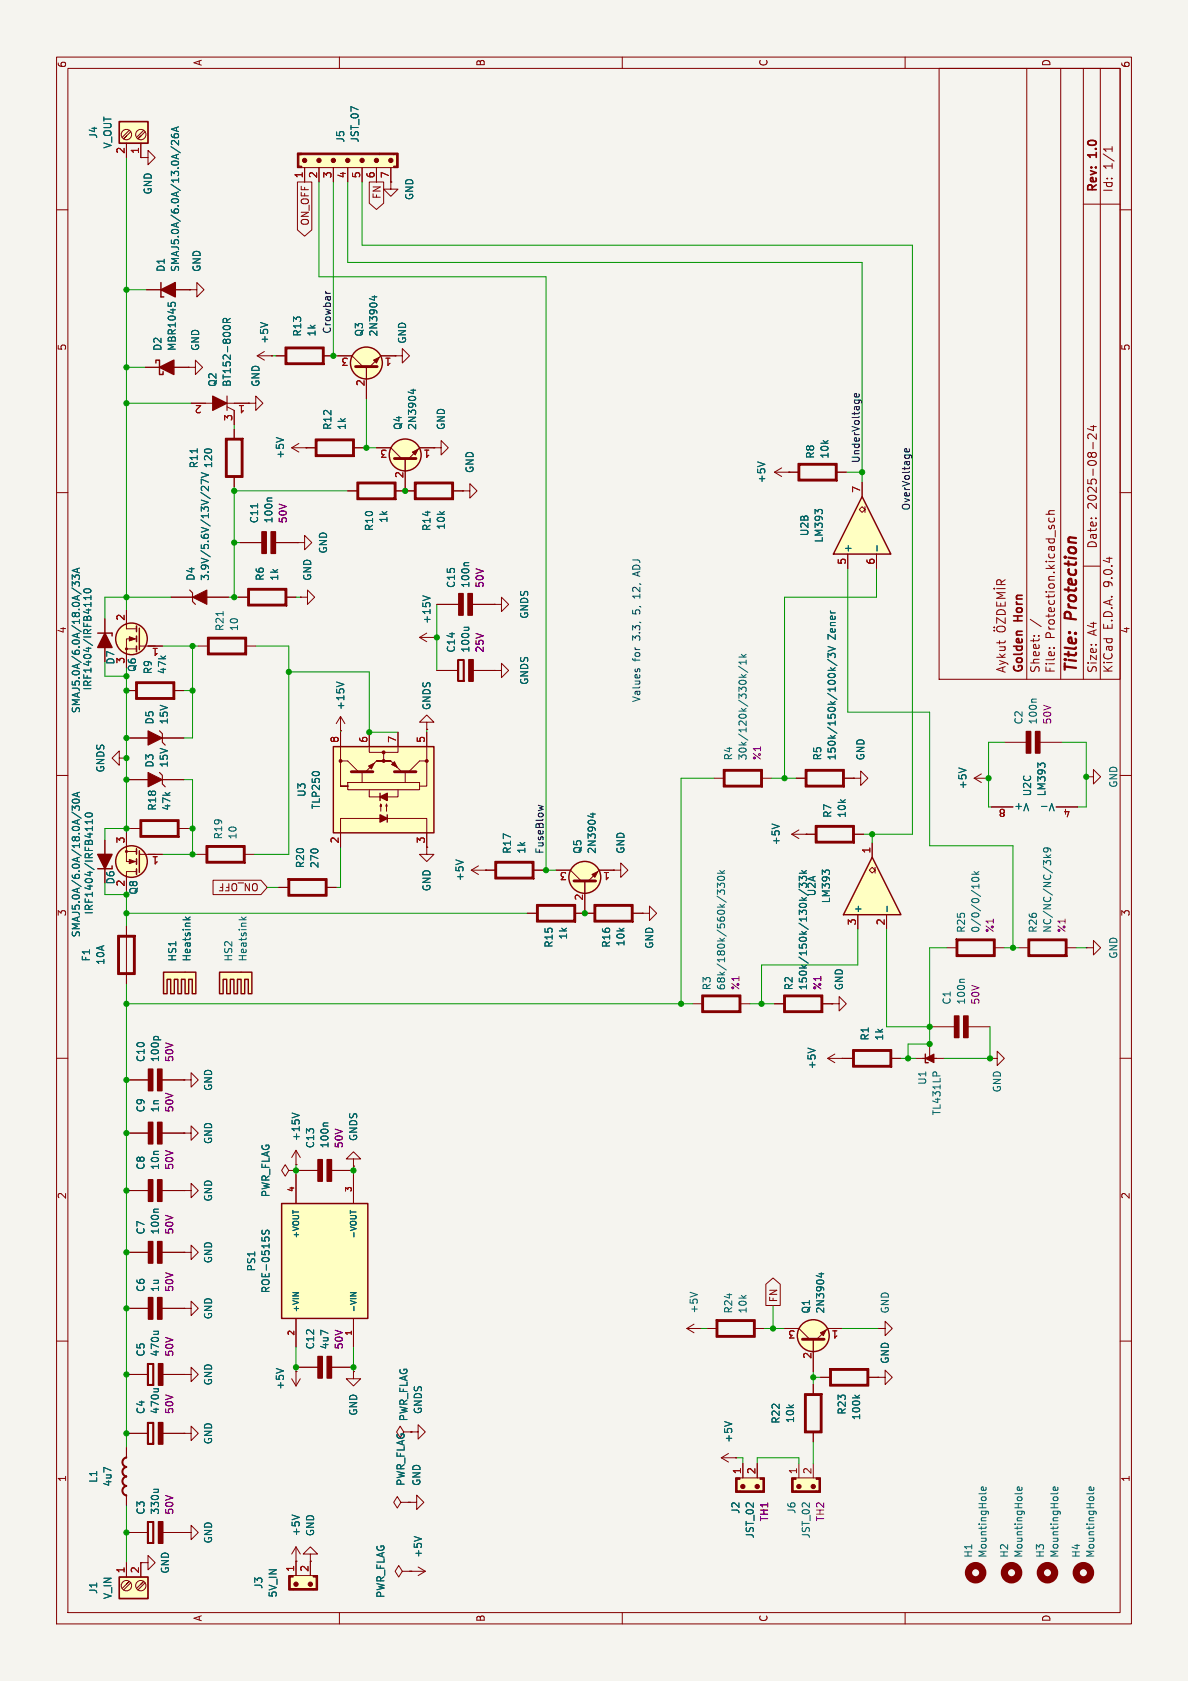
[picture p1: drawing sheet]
<svg xmlns="http://www.w3.org/2000/svg" width="210mm" height="297mm" viewBox="0 0 210 297" stroke-linecap="round" stroke-linejoin="round" font-family="sans-serif">
<defs><g id="words">
<g font-size="2.8" fill="#830000">
<text x="190.8" y="109.4" transform="rotate(-90 190.8 109.4)">Protection</text>
<text x="190.8" y="119" transform="rotate(-90 190.8 119)">Title:</text>
</g>
<g font-size="2.1" fill="#830000">
<text x="194.2" y="27.7" transform="rotate(-90 194.2 27.7)">1.0</text>
<text x="196.8" y="30" transform="rotate(-90 196.8 30)">1/1</text>
<text x="194.2" y="34.1" transform="rotate(-90 194.2 34.1)">Rev:</text>
<text x="196.8" y="34.1" transform="rotate(-90 196.8 34.1)">Id:</text>
<text x="194" y="90" transform="rotate(-90 194 90)">2025-08-24</text>
<text x="194" y="97" transform="rotate(-90 194 97)">Date:</text>
<text x="196.8" y="103.7" transform="rotate(-90 196.8 103.7)">9.0.4</text>
<text x="181.1" y="109.7" transform="rotate(-90 181.1 109.7)">Horn</text>
<text x="186.6" y="113" transform="rotate(-90 186.6 113)">Protection.kicad_sch</text>
<text x="194" y="112.4" transform="rotate(-90 194 112.4)">A4</text>
<text x="196.8" y="111.3" transform="rotate(-90 196.8 111.3)">E.D.A.</text>
<text x="177.9" y="119" transform="rotate(-90 177.9 119)">Aykut</text>
<text x="181.1" y="119" transform="rotate(-90 181.1 119)">Golden</text>
<text x="183.9" y="119" transform="rotate(-90 183.9 119)">Sheet:</text>
<text x="186.6" y="119" transform="rotate(-90 186.6 119)">File:</text>
<text x="194" y="119" transform="rotate(-90 194 119)">Size:</text>
<text x="196.8" y="119" transform="rotate(-90 196.8 119)">KiCad</text>
</g>
<g font-size="1.8" fill="#830000">
<text x="35.9" y="11.7" transform="rotate(-90 35.9 11.7)">A</text>
<text x="85.8" y="11.8" transform="rotate(-90 85.8 11.8)">B</text>
<text x="135.8" y="11.8" transform="rotate(-90 135.8 11.8)">C</text>
<text x="185.8" y="11.8" transform="rotate(-90 185.8 11.8)">D</text>
<text x="11.9" y="12.1" transform="rotate(-90 11.9 12.1)">6</text>
<text x="199.8" y="12.1" transform="rotate(-90 199.8 12.1)">6</text>
<text x="67.5" y="35.3" transform="rotate(-90 67.5 35.3)">FN</text>
<text x="54.8" y="40" transform="rotate(-90 54.8 40)">ON_OFF</text>
<text x="11.9" y="62.1" transform="rotate(-90 11.9 62.1)">5</text>
<text x="199.8" y="62.1" transform="rotate(-90 199.8 62.1)">5</text>
<text x="11.9" y="112" transform="rotate(-90 11.9 112)">4</text>
<text x="199.8" y="112" transform="rotate(-90 199.8 112)">4</text>
<text x="45.8" y="155.9" transform="rotate(-180 45.8 155.9)">ON_OFF</text>
<text x="11.9" y="162" transform="rotate(-90 11.9 162)">3</text>
<text x="199.8" y="162" transform="rotate(-90 199.8 162)">3</text>
<text x="11.9" y="212" transform="rotate(-90 11.9 212)">2</text>
<text x="199.8" y="212" transform="rotate(-90 199.8 212)">2</text>
<text x="137.5" y="230.2" transform="rotate(-90 137.5 230.2)">FN</text>
<text x="11.9" y="262" transform="rotate(-90 11.9 262)">1</text>
<text x="71.7" y="262.7" transform="rotate(-90 71.7 262.7)">PWR_FLAG</text>
<text x="199.8" y="262" transform="rotate(-90 199.8 262)">1</text>
<text x="35.9" y="286.6" transform="rotate(-90 35.9 286.6)">A</text>
<text x="85.8" y="286.7" transform="rotate(-90 85.8 286.7)">B</text>
<text x="135.8" y="286.7" transform="rotate(-90 135.8 286.7)">C</text>
<text x="185.8" y="286.7" transform="rotate(-90 185.8 286.7)">D</text>
</g>
<g font-size="1.8" fill="#006363">
<text x="17.4" y="24.6" transform="rotate(-90 17.4 24.6)">J4</text>
<text x="19.9" y="26.3" transform="rotate(-90 19.9 26.3)">V_OUT</text>
<text x="61" y="25.3" transform="rotate(-90 61 25.3)">J5</text>
<text x="63.6" y="25.3" transform="rotate(-90 63.6 25.3)">JST_07</text>
<text x="27" y="34.5" transform="rotate(-90 27 34.5)">GND</text>
<text x="73.2" y="35.5" transform="rotate(-90 73.2 35.5)">GND</text>
<text x="29.3" y="48.1" transform="rotate(-90 29.3 48.1)">D1</text>
<text x="31.8" y="48.1" transform="rotate(-90 31.8 48.1)">SMAJ5.0A/6.0A/13.0A/26A</text>
<text x="35.6" y="48.1" transform="rotate(-90 35.6 48.1)">GND</text>
<text x="53.4" y="59.6" transform="rotate(-90 53.4 59.6)">R13</text>
<text x="56" y="59.6" transform="rotate(-90 56 59.6)">1k</text>
<text x="64.3" y="59.6" transform="rotate(-90 64.3 59.6)">Q3</text>
<text x="66.9" y="59.6" transform="rotate(-90 66.9 59.6)">2N3904</text>
<text x="28.7" y="62.1" transform="rotate(-90 28.7 62.1)">D2</text>
<text x="31.3" y="62.1" transform="rotate(-90 31.3 62.1)">MBR1045</text>
<text x="35.4" y="62.1" transform="rotate(-90 35.4 62.1)">GND</text>
<text x="47.6" y="60.8" transform="rotate(-90 47.6 60.8)">+5V</text>
<text x="71.9" y="60.8" transform="rotate(-90 71.9 60.8)">GND</text>
<text x="38.4" y="68.5" transform="rotate(-90 38.4 68.5)">Q2</text>
<text x="41" y="68.5" transform="rotate(-90 41 68.5)">BT152-800R</text>
<text x="46.1" y="68.5" transform="rotate(-90 46.1 68.5)">GND</text>
<text x="58.7" y="76.1" transform="rotate(-90 58.7 76.1)">R12</text>
<text x="61.3" y="76.1" transform="rotate(-90 61.3 76.1)">1k</text>
<text x="71.2" y="76.1" transform="rotate(-90 71.2 76.1)">Q4</text>
<text x="73.7" y="76.1" transform="rotate(-90 73.7 76.1)">2N3904</text>
<text x="78.8" y="76.1" transform="rotate(-90 78.8 76.1)">GND</text>
<text x="35.1" y="82.8" transform="rotate(-90 35.1 82.8)">R11</text>
<text x="37.7" y="82.8" transform="rotate(-90 37.7 82.8)">120</text>
<text x="50.4" y="81.2" transform="rotate(-90 50.4 81.2)">+5V</text>
<text x="83.9" y="83.7" transform="rotate(-90 83.9 83.7)">GND</text>
<text x="144" y="81.1" transform="rotate(-90 144 81.1)">R8</text>
<text x="146.6" y="81.1" transform="rotate(-90 146.6 81.1)">10k</text>
<text x="135.4" y="85.5" transform="rotate(-90 135.4 85.5)">+5V</text>
<text x="45.8" y="92.6" transform="rotate(-90 45.8 92.6)">C11</text>
<text x="48.3" y="92.6" transform="rotate(-90 48.3 92.6)">100n</text>
<text x="66.1" y="93.9" transform="rotate(-90 66.1 93.9)">R10</text>
<text x="68.6" y="92.5" transform="rotate(-90 68.6 92.5)">1k</text>
<text x="76.3" y="93.9" transform="rotate(-90 76.3 93.9)">R14</text>
<text x="78.8" y="93.7" transform="rotate(-90 78.8 93.7)">10k</text>
<text x="143" y="94.8" transform="rotate(-90 143 94.8)">U2B</text>
<text x="145.6" y="96" transform="rotate(-90 145.6 96)">LM393</text>
<text x="58" y="97.9" transform="rotate(-90 58 97.9)">GND</text>
<text x="150.6" y="97.8" transform="rotate(-90 150.6 97.8)">+</text>
<text x="34.6" y="102.7" transform="rotate(-90 34.6 102.7)">D4</text>
<text x="37.1" y="102.7" transform="rotate(-90 37.1 102.7)">3.9V/5.6V/13V/27V</text>
<text x="46.8" y="102.7" transform="rotate(-90 46.8 102.7)">R6</text>
<text x="49.4" y="102.7" transform="rotate(-90 49.4 102.7)">1k</text>
<text x="55.2" y="102.7" transform="rotate(-90 55.2 102.7)">GND</text>
<text x="80.6" y="104" transform="rotate(-90 80.6 104)">C15</text>
<text x="83.1" y="104" transform="rotate(-90 83.1 104)">100n</text>
<text x="39.7" y="111.6" transform="rotate(-90 39.7 111.6)">R21</text>
<text x="42.2" y="111.6" transform="rotate(-90 42.2 111.6)">10</text>
<text x="76.3" y="110.3" transform="rotate(-90 76.3 110.3)">+15V</text>
<text x="93.5" y="109.4" transform="rotate(-90 93.5 109.4)">GNDS</text>
<text x="147.9" y="113" transform="rotate(-90 147.9 113)">Zener</text>
<text x="20.4" y="117.5" transform="rotate(-90 20.4 117.5)">D7</text>
<text x="24.2" y="118.8" transform="rotate(-90 24.2 118.8)">Q6</text>
<text x="27" y="119.2" transform="rotate(-90 27 119.2)">R9</text>
<text x="29.6" y="119.2" transform="rotate(-90 29.6 119.2)">47k</text>
<text x="80.6" y="115.4" transform="rotate(-90 80.6 115.4)">C14</text>
<text x="83.1" y="115.4" transform="rotate(-90 83.1 115.4)">100u</text>
<text x="16.3" y="122.1" transform="rotate(-90 16.3 122.1)">IRF1404/IRFB4110</text>
<text x="61" y="125.6" transform="rotate(-90 61 125.6)">+15V</text>
<text x="76.3" y="125.6" transform="rotate(-90 76.3 125.6)">GNDS</text>
<text x="93.5" y="121.1" transform="rotate(-90 93.5 121.1)">GNDS</text>
<text x="14.3" y="126.1" transform="rotate(-90 14.3 126.1)">SMAJ5.0A/6.0A/18.0A/33A</text>
<text x="27.3" y="128.1" transform="rotate(-90 27.3 128.1)">D5</text>
<text x="29.9" y="128.1" transform="rotate(-90 29.9 128.1)">15V</text>
<text x="180.9" y="128.1" transform="rotate(-90 180.9 128.1)">C2</text>
<text x="183.4" y="128.1" transform="rotate(-90 183.4 128.1)">100n</text>
<text x="18.6" y="136.6" transform="rotate(-90 18.6 136.6)">GNDS</text>
<text x="27.3" y="135.7" transform="rotate(-90 27.3 135.7)">D3</text>
<text x="29.9" y="135.7" transform="rotate(-90 29.9 135.7)">15V</text>
<text x="129.6" y="134.5" transform="rotate(-90 129.6 134.5)">R4</text>
<text x="132.1" y="134.5" transform="rotate(-90 132.1 134.5)">30k/120k/330k/1k</text>
<text x="145.3" y="134.5" transform="rotate(-90 145.3 134.5)">R5</text>
<text x="147.9" y="134.5" transform="rotate(-90 147.9 134.5)">150k/150k/100k/3V</text>
<text x="152.9" y="134.5" transform="rotate(-90 152.9 134.5)">GND</text>
<text x="27.8" y="143.3" transform="rotate(-90 27.8 143.3)">R18</text>
<text x="30.3" y="143.3" transform="rotate(-90 30.3 143.3)">47k</text>
<text x="54.2" y="140.9" transform="rotate(-90 54.2 140.9)">U3</text>
<text x="56.7" y="143.1" transform="rotate(-90 56.7 143.1)">TLP250</text>
<text x="171" y="139.6" transform="rotate(-90 171 139.6)">+5V</text>
<text x="182" y="141.7" transform="rotate(-180 182 141.7)">V+</text>
<text x="182.4" y="140.8" transform="rotate(-90 182.4 140.8)">U2C</text>
<text x="184.9" y="140.8" transform="rotate(-90 184.9 140.8)">LM393</text>
<text x="186.5" y="141.7" transform="rotate(-180 186.5 141.7)">V-</text>
<text x="197.6" y="139.3" transform="rotate(-90 197.6 139.3)">GND</text>
<text x="39.5" y="148.4" transform="rotate(-90 39.5 148.4)">R19</text>
<text x="42" y="148.4" transform="rotate(-90 42 148.4)">10</text>
<text x="138" y="149.5" transform="rotate(-90 138 149.5)">+5V</text>
<text x="147.1" y="144.6" transform="rotate(-90 147.1 144.6)">R7</text>
<text x="149.6" y="144.6" transform="rotate(-90 149.6 144.6)">10k</text>
<text x="53.9" y="153.5" transform="rotate(-90 53.9 153.5)">R20</text>
<text x="56.5" y="153.5" transform="rotate(-90 56.5 153.5)">270</text>
<text x="82.1" y="155.8" transform="rotate(-90 82.1 155.8)">+5V</text>
<text x="90.5" y="151" transform="rotate(-90 90.5 151)">R17</text>
<text x="93" y="151" transform="rotate(-90 93 151)">1k</text>
<text x="102.9" y="151" transform="rotate(-90 102.9 151)">Q5</text>
<text x="105.5" y="151" transform="rotate(-90 105.5 151)">2N3904</text>
<text x="110.5" y="151" transform="rotate(-90 110.5 151)">GND</text>
<text x="16.6" y="161.7" transform="rotate(-90 16.6 161.7)">IRF1404/IRFB4110</text>
<text x="20.4" y="156.4" transform="rotate(-90 20.4 156.4)">D6</text>
<text x="24.5" y="158.2" transform="rotate(-90 24.5 158.2)">Q8</text>
<text x="76.3" y="157.6" transform="rotate(-90 76.3 157.6)">GND</text>
<text x="144.3" y="158.5" transform="rotate(-90 144.3 158.5)">U2A</text>
<text x="146.8" y="159.7" transform="rotate(-90 146.8 159.7)">LM393</text>
<text x="152.4" y="161.5" transform="rotate(-90 152.4 161.5)">+</text>
<text x="14.3" y="165.7" transform="rotate(-90 14.3 165.7)">SMAJ5.0A/6.0A/18.0A/30A</text>
<text x="97.8" y="167.6" transform="rotate(-90 97.8 167.6)">R15</text>
<text x="100.4" y="166.1" transform="rotate(-90 100.4 166.1)">1k</text>
<text x="108" y="167.6" transform="rotate(-90 108 167.6)">R16</text>
<text x="110.5" y="167.3" transform="rotate(-90 110.5 167.3)">10k</text>
<text x="115.6" y="167.7" transform="rotate(-90 115.6 167.7)">GND</text>
<text x="170.7" y="164.9" transform="rotate(-90 170.7 164.9)">R25</text>
<text x="173.2" y="164.9" transform="rotate(-90 173.2 164.9)">0/0/0/10k</text>
<text x="183.4" y="164.9" transform="rotate(-90 183.4 164.9)">R26</text>
<text x="185.9" y="164.9" transform="rotate(-90 185.9 164.9)">NC/NC/NC/3k9</text>
<text x="16.1" y="170" transform="rotate(-90 16.1 170)">F1</text>
<text x="18.6" y="170.6" transform="rotate(-90 18.6 170.6)">10A</text>
<text x="31.3" y="170" transform="rotate(-90 31.3 170)">HS1</text>
<text x="33.9" y="170" transform="rotate(-90 33.9 170)">Heatsink</text>
<text x="41.2" y="170" transform="rotate(-90 41.2 170)">HS2</text>
<text x="43.8" y="170" transform="rotate(-90 43.8 170)">Heatsink</text>
<text x="197.6" y="169.5" transform="rotate(-90 197.6 169.5)">GND</text>
<text x="125.8" y="175.1" transform="rotate(-90 125.8 175.1)">R3</text>
<text x="128.3" y="175.1" transform="rotate(-90 128.3 175.1)">68k/180k/560k/330k</text>
<text x="140.2" y="175.1" transform="rotate(-90 140.2 175.1)">R2</text>
<text x="142.8" y="175.1" transform="rotate(-90 142.8 175.1)">150k/150k/130k/33k</text>
<text x="149.1" y="175.1" transform="rotate(-90 149.1 175.1)">GND</text>
<text x="168.2" y="177.6" transform="rotate(-90 168.2 177.6)">C1</text>
<text x="170.7" y="177.6" transform="rotate(-90 170.7 177.6)">100n</text>
<text x="153.7" y="184" transform="rotate(-90 153.7 184)">R1</text>
<text x="156.2" y="184" transform="rotate(-90 156.2 184)">1k</text>
<text x="25.7" y="187.8" transform="rotate(-90 25.7 187.8)">C10</text>
<text x="28.3" y="187.8" transform="rotate(-90 28.3 187.8)">100p</text>
<text x="144.3" y="189.1" transform="rotate(-90 144.3 189.1)">+5V</text>
<text x="163.8" y="191.8" transform="rotate(-90 163.8 191.8)">U1</text>
<text x="25.7" y="196.7" transform="rotate(-90 25.7 196.7)">C9</text>
<text x="28.3" y="196.7" transform="rotate(-90 28.3 196.7)">1n</text>
<text x="37.7" y="192.9" transform="rotate(-90 37.7 192.9)">GND</text>
<text x="166.4" y="197.2" transform="rotate(-90 166.4 197.2)">TL431LP</text>
<text x="177.1" y="193.1" transform="rotate(-90 177.1 193.1)">GND</text>
<text x="37.7" y="202.3" transform="rotate(-90 37.7 202.3)">GND</text>
<text x="53.2" y="201.7" transform="rotate(-90 53.2 201.7)">+15V</text>
<text x="55.7" y="203" transform="rotate(-90 55.7 203)">C13</text>
<text x="58.2" y="203" transform="rotate(-90 58.2 203)">100n</text>
<text x="63.3" y="201.7" transform="rotate(-90 63.3 201.7)">GNDS</text>
<text x="25.7" y="206.8" transform="rotate(-90 25.7 206.8)">C8</text>
<text x="28.3" y="206.8" transform="rotate(-90 28.3 206.8)">10n</text>
<text x="37.7" y="212.4" transform="rotate(-90 37.7 212.4)">GND</text>
<text x="47.8" y="211.6" transform="rotate(-90 47.8 211.6)">PWR_FLAG</text>
<text x="25.7" y="218.2" transform="rotate(-90 25.7 218.2)">C7</text>
<text x="28.3" y="218.2" transform="rotate(-90 28.3 218.2)">100n</text>
<text x="37.7" y="223.3" transform="rotate(-90 37.7 223.3)">GND</text>
<text x="45.3" y="224.8" transform="rotate(-90 45.3 224.8)">PS1</text>
<text x="25.7" y="228.4" transform="rotate(-90 25.7 228.4)">C6</text>
<text x="28.3" y="228.4" transform="rotate(-90 28.3 228.4)">1u</text>
<text x="37.7" y="233.2" transform="rotate(-90 37.7 233.2)">GND</text>
<text x="47.8" y="228.6" transform="rotate(-90 47.8 228.6)">ROE-0515S</text>
<text x="123.5" y="232.2" transform="rotate(-90 123.5 232.2)">+5V</text>
<text x="129.6" y="232.2" transform="rotate(-90 129.6 232.2)">R24</text>
<text x="132.1" y="232.2" transform="rotate(-90 132.1 232.2)">10k</text>
<text x="143.3" y="232.2" transform="rotate(-90 143.3 232.2)">Q1</text>
<text x="145.8" y="232.2" transform="rotate(-90 145.8 232.2)">2N3904</text>
<text x="157.2" y="232.2" transform="rotate(-90 157.2 232.2)">GND</text>
<text x="25.7" y="239.8" transform="rotate(-90 25.7 239.8)">C5</text>
<text x="28.3" y="239.8" transform="rotate(-90 28.3 239.8)">470u</text>
<text x="55.7" y="238.5" transform="rotate(-90 55.7 238.5)">C12</text>
<text x="58.2" y="238.5" transform="rotate(-90 58.2 238.5)">4u7</text>
<text x="37.7" y="244.9" transform="rotate(-90 37.7 244.9)">GND</text>
<text x="50.4" y="245.7" transform="rotate(-90 50.4 245.7)">+5V</text>
<text x="157.2" y="241.1" transform="rotate(-90 157.2 241.1)">GND</text>
<text x="25.7" y="250" transform="rotate(-90 25.7 250)">C4</text>
<text x="28.3" y="250" transform="rotate(-90 28.3 250)">470u</text>
<text x="63.3" y="250.3" transform="rotate(-90 63.3 250.3)">GND</text>
<text x="72.2" y="251.2" transform="rotate(-90 72.2 251.2)">PWR_FLAG</text>
<text x="74.7" y="250" transform="rotate(-90 74.7 250)">GNDS</text>
<text x="138" y="251.7" transform="rotate(-90 138 251.7)">R22</text>
<text x="140.5" y="251.6" transform="rotate(-90 140.5 251.6)">10k</text>
<text x="149.6" y="250.1" transform="rotate(-90 149.6 250.1)">R23</text>
<text x="152.2" y="251" transform="rotate(-90 152.2 251)">100k</text>
<text x="37.7" y="255.3" transform="rotate(-90 37.7 255.3)">GND</text>
<text x="129.6" y="255" transform="rotate(-90 129.6 255)">+5V</text>
<text x="17.4" y="262.1" transform="rotate(-90 17.4 262.1)">L1</text>
<text x="19.9" y="262.8" transform="rotate(-90 19.9 262.8)">4u7</text>
<text x="74.5" y="262.7" transform="rotate(-90 74.5 262.7)">GND</text>
<text x="25.7" y="267.7" transform="rotate(-90 25.7 267.7)">C3</text>
<text x="28.3" y="267.7" transform="rotate(-90 28.3 267.7)">330u</text>
<text x="130.8" y="267.6" transform="rotate(-90 130.8 267.6)">J2</text>
<text x="140.7" y="267.6" transform="rotate(-90 140.7 267.6)">J6</text>
<text x="37.7" y="272.8" transform="rotate(-90 37.7 272.8)">GND</text>
<text x="53.2" y="271.5" transform="rotate(-90 53.2 271.5)">+5V</text>
<text x="55.7" y="271.5" transform="rotate(-90 55.7 271.5)">GND</text>
<text x="74.7" y="275.4" transform="rotate(-90 74.7 275.4)">+5V</text>
<text x="133.4" y="272" transform="rotate(-90 133.4 272)">JST_02</text>
<text x="143.3" y="272" transform="rotate(-90 143.3 272)">JST_02</text>
<text x="172" y="275.4" transform="rotate(-90 172 275.4)">H1</text>
<text x="174.5" y="275.4" transform="rotate(-90 174.5 275.4)">MountingHole</text>
<text x="178.3" y="275.4" transform="rotate(-90 178.3 275.4)">H2</text>
<text x="180.9" y="275.4" transform="rotate(-90 180.9 275.4)">MountingHole</text>
<text x="184.7" y="275.4" transform="rotate(-90 184.7 275.4)">H3</text>
<text x="187.2" y="275.4" transform="rotate(-90 187.2 275.4)">MountingHole</text>
<text x="191" y="275.4" transform="rotate(-90 191 275.4)">H4</text>
<text x="193.6" y="275.4" transform="rotate(-90 193.6 275.4)">MountingHole</text>
<text x="17.4" y="281.8" transform="rotate(-90 17.4 281.8)">J1</text>
<text x="30.1" y="278.2" transform="rotate(-90 30.1 278.2)">GND</text>
<text x="46.6" y="280.9" transform="rotate(-90 46.6 280.9)">J3</text>
<text x="19.9" y="282.7" transform="rotate(-90 19.9 282.7)">V_IN</text>
<text x="49.1" y="282.4" transform="rotate(-90 49.1 282.4)">5V_IN</text>
<text x="68.1" y="282.5" transform="rotate(-90 68.1 282.5)">PWR_FLAG</text>
</g>
<g font-size="1.8" fill="#a80000">
<text x="22.1" y="27.3" transform="rotate(-90 22.1 27.3)">2</text>
<text x="24.6" y="27.3" transform="rotate(-90 24.6 27.3)">1</text>
<text x="53.6" y="31.6" transform="rotate(-90 53.6 31.6)">1</text>
<text x="56.1" y="31.6" transform="rotate(-90 56.1 31.6)">2</text>
<text x="58.6" y="31.6" transform="rotate(-90 58.6 31.6)">3</text>
<text x="61.2" y="31.6" transform="rotate(-90 61.2 31.6)">4</text>
<text x="63.7" y="31.6" transform="rotate(-90 63.7 31.6)">5</text>
<text x="66.3" y="31.6" transform="rotate(-90 66.3 31.6)">6</text>
<text x="68.8" y="31.6" transform="rotate(-90 68.8 31.6)">7</text>
<text x="61.6" y="63.1" transform="rotate(-180 61.6 63.1)">3</text>
<text x="69.3" y="63.1" transform="rotate(-180 69.3 63.1)">1</text>
<text x="35.7" y="71.5" transform="rotate(-180 35.7 71.5)">2</text>
<text x="43.4" y="71.5" transform="rotate(-180 43.4 71.5)">1</text>
<text x="64.5" y="68.3" transform="rotate(-90 64.5 68.3)">2</text>
<text x="41.1" y="74.5" transform="rotate(-90 41.1 74.5)">3</text>
<text x="68.5" y="79.4" transform="rotate(-180 68.5 79.4)">3</text>
<text x="76.1" y="79.4" transform="rotate(-180 76.1 79.4)">1</text>
<text x="71.3" y="84.6" transform="rotate(-90 71.3 84.6)">2</text>
<text x="152.1" y="87.2" transform="rotate(-90 152.1 87.2)">7</text>
<text x="149.5" y="99.9" transform="rotate(-90 149.5 99.9)">5</text>
<text x="154.6" y="99.9" transform="rotate(-90 154.6 99.9)">6</text>
<text x="22.1" y="109.8" transform="rotate(-90 22.1 109.8)">2</text>
<text x="22.1" y="117.4" transform="rotate(-90 22.1 117.4)">3</text>
<text x="28.1" y="114.4" transform="rotate(-180 28.1 114.4)">1</text>
<text x="59.9" y="131.4" transform="rotate(-90 59.9 131.4)">8</text>
<text x="65" y="131.4" transform="rotate(-90 65 131.4)">6</text>
<text x="70.1" y="131.4" transform="rotate(-90 70.1 131.4)">7</text>
<text x="75.1" y="131.4" transform="rotate(-90 75.1 131.4)">5</text>
<text x="177.8" y="142.8" transform="rotate(-180 177.8 142.8)">8</text>
<text x="189.2" y="142.8" transform="rotate(-180 189.2 142.8)">4</text>
<text x="22.1" y="149.1" transform="rotate(-90 22.1 149.1)">3</text>
<text x="59.9" y="149.1" transform="rotate(-90 59.9 149.1)">2</text>
<text x="75.1" y="149.1" transform="rotate(-90 75.1 149.1)">3</text>
<text x="28.1" y="151.2" transform="rotate(-180 28.1 151.2)">1</text>
<text x="100.2" y="154" transform="rotate(-180 100.2 154)">3</text>
<text x="107.8" y="154" transform="rotate(-180 107.8 154)">1</text>
<text x="153.8" y="150.9" transform="rotate(-90 153.8 150.9)">1</text>
<text x="22.1" y="156.8" transform="rotate(-90 22.1 156.8)">2</text>
<text x="103.1" y="159.2" transform="rotate(-90 103.1 159.2)">2</text>
<text x="151.3" y="163.6" transform="rotate(-90 151.3 163.6)">3</text>
<text x="156.4" y="163.6" transform="rotate(-90 156.4 163.6)">2</text>
<text x="140.6" y="235" transform="rotate(-180 140.6 235)">3</text>
<text x="148.2" y="235" transform="rotate(-180 148.2 235)">1</text>
<text x="143.4" y="240.2" transform="rotate(-90 143.4 240.2)">2</text>
<text x="131" y="260.6" transform="rotate(-90 131 260.6)">1</text>
<text x="133.5" y="260.6" transform="rotate(-90 133.5 260.6)">2</text>
<text x="140.9" y="260.6" transform="rotate(-90 140.9 260.6)">1</text>
<text x="143.4" y="260.6" transform="rotate(-90 143.4 260.6)">2</text>
<text x="22.1" y="278.1" transform="rotate(-90 22.1 278.1)">1</text>
<text x="24.6" y="278.1" transform="rotate(-90 24.6 278.1)">2</text>
<text x="52" y="277.9" transform="rotate(-90 52 277.9)">1</text>
<text x="54.6" y="277.9" transform="rotate(-90 54.6 277.9)">2</text>
</g>
<g font-size="1.8" fill="#0f0f0f">
<text x="58.5" y="59.1" transform="rotate(-90 58.5 59.1)">Crowbar</text>
<text x="152" y="81.9" transform="rotate(-90 152 81.9)">UnderVoltage</text>
<text x="160.9" y="90.3" transform="rotate(-90 160.9 90.3)">OverVoltage</text>
<text x="96.1" y="151" transform="rotate(-90 96.1 151)">FuseBlow</text>
</g>
<g font-size="1.8" fill="#830083">
<text x="50.9" y="92.6" transform="rotate(-90 50.9 92.6)">50V</text>
<text x="85.7" y="104" transform="rotate(-90 85.7 104)">50V</text>
<text x="85.7" y="115.4" transform="rotate(-90 85.7 115.4)">25V</text>
<text x="185.9" y="128.1" transform="rotate(-90 185.9 128.1)">50V</text>
<text x="134.7" y="134.5" transform="rotate(-90 134.7 134.5)">%1</text>
<text x="175.8" y="164.9" transform="rotate(-90 175.8 164.9)">%1</text>
<text x="188.5" y="164.9" transform="rotate(-90 188.5 164.9)">%1</text>
<text x="130.8" y="175.1" transform="rotate(-90 130.8 175.1)">%1</text>
<text x="145.3" y="175.1" transform="rotate(-90 145.3 175.1)">%1</text>
<text x="173.2" y="177.6" transform="rotate(-90 173.2 177.6)">50V</text>
<text x="30.8" y="187.8" transform="rotate(-90 30.8 187.8)">50V</text>
<text x="30.8" y="196.7" transform="rotate(-90 30.8 196.7)">50V</text>
<text x="60.8" y="203" transform="rotate(-90 60.8 203)">50V</text>
<text x="30.8" y="206.8" transform="rotate(-90 30.8 206.8)">50V</text>
<text x="30.8" y="218.2" transform="rotate(-90 30.8 218.2)">50V</text>
<text x="30.8" y="228.4" transform="rotate(-90 30.8 228.4)">50V</text>
<text x="30.8" y="239.8" transform="rotate(-90 30.8 239.8)">50V</text>
<text x="60.8" y="238.5" transform="rotate(-90 60.8 238.5)">50V</text>
<text x="30.8" y="250" transform="rotate(-90 30.8 250)">50V</text>
<text x="30.8" y="267.7" transform="rotate(-90 30.8 267.7)">50V</text>
<text x="135.9" y="268.9" transform="rotate(-90 135.9 268.9)">TH1</text>
<text x="145.8" y="268.9" transform="rotate(-90 145.8 268.9)">TH2</text>
</g>
<g font-size="1.8" fill="#0000c2">
<text x="113.3" y="101.1" transform="rotate(-90 113.3 101.1)">ADJ</text>
<text x="113.3" y="105.2" transform="rotate(-90 113.3 105.2)">12,</text>
<text x="113.3" y="113" transform="rotate(-90 113.3 113)">3.3,</text>
<text x="113.3" y="108.2" transform="rotate(-90 113.3 108.2)">5,</text>
<text x="113.3" y="116.9" transform="rotate(-90 113.3 116.9)">for</text>
<text x="113.3" y="124.2" transform="rotate(-90 113.3 124.2)">Values</text>
</g>
<g font-size="1.4" fill="#a80000">
<text x="52" y="210.7" transform="rotate(-90 52 210.7)">4</text>
<text x="62.2" y="210.7" transform="rotate(-90 62.2 210.7)">3</text>
<text x="52" y="236.1" transform="rotate(-90 52 236.1)">2</text>
<text x="62.2" y="236.1" transform="rotate(-90 62.2 236.1)">1</text>
</g>
<g font-size="1.4" fill="#006363">
<text x="53" y="219" transform="rotate(-90 53 219)">+VOUT</text>
<text x="63.2" y="219" transform="rotate(-90 63.2 219)">-VOUT</text>
<text x="53" y="232" transform="rotate(-90 53 232)">+VIN</text>
<text x="63.2" y="232" transform="rotate(-90 63.2 232)">-VIN</text>
</g>
</g></defs>
<path d="M0 .1h209.9v296.8h-209.9z" fill="#f5f4ef" stroke="#f5f4ef" stroke-width=".18"/>
<g fill="none" stroke="#830000" stroke-width=".18">
<path d="M10 10.1h189.9v276.9h-189.9zM12 12.1h185.9v272.9h-185.9zM60 10.1v2M109.9 10.1v2M159.9 10.1v2M165.9 12.1h32v107.9h-32zM181.4 12.1v107.9M187.4 12.1v107.9M191.4 12.1v107.9M194.4 12.1v107.9M10 37.1h2M191.4 36.1h6.5"/>
<path d="M196.5 25.9v.9M196.5 26.3h-1.5l.4 .5M197.9 37.1h2M192.7 75.4h1M193.1 78.2v1.1M193.2 75.2v.9l-1.1-.4M193.7 76.7v.9l-1.1-.9h-.3l-.1 .3 .1 .5M10 87.1h2M184.8 90.9h1.5M185.4 91.5l-.1 .4 .3 .3h.4l.2-.1v-.6M185.4 92.9l-.1 .3M185.8 93.2l.1-.3 .2-.1 .2 .2v.3"/>
<path d="M186.3 90.2l-.9 .1-.1 .4 .1 .2M197.9 87.1h2M175.6 111.4h.1M175.6 110.9h.1M175.6 104h.1M176.1 106.4v.7h1.5v-.7M176.1 104h1.5M176.2 110.9a.96 .96 0 0 1 1.4 .1 .5 .5 0 0 1-.5 .7h-.5a.5 .5 0 0 1-.5-.3 .5 .5 0 0 1 .1-.5zM176.3 107.9a.78 .78 0 0 1 .9-.1 .78 .78 0 0 1 .4 .8h-1.5v-.4zM176.8 106.6v.5M176.9 103.3l-.1-.7-.2-.2-.4 .1-.1 .2v.6h1.5M177.6 109.2v1l-1.5-1v1"/>
<path d="M177.6 104.7h-1.5l1.1 .5-1.1 .5h1.5M177.6 102.4l-.7 .5M182 109.4l2 1.3M182.7 112.4h.1M183.5 112.4h.1M185.4 114.5h.1M186.2 114.5h.1M191.4 100h3M10 137h2M197.9 137h2M10 187h2M197.9 187h2"/>
<path d="M10 237h2M197.9 237h2M60 285v2M109.9 285v2M159.9 285v2"/>
</g>
<path d="M130 261.2h5.1v2.5h-5.1z" fill="#ffffc2"/>
<g fill="none" stroke="#830000" stroke-width=".18">
<path d="M18.5 109.3v7.7M22.3 114.7h1.8M22.3 107.8v3.3h1.8M24.1 112.9h-1.8v5.1M24.6 114.2h4.1M22.3 122h1.7M30.8 122h1.7M60.2 129.1h.1M60.2 126.6l-.8 1.3M60.2 126.6l.7 1.3M60.2 126.6v2.5M121.4 234.7h2.5"/>
<path d="M121.4 234.7l1.2 .8M122.6 234l-1.2 .7M123.9 234.7h.1M124.9 234.7h1.7M133.4 234.7h1.7M131.3 258.6v2.6M133.8 258.6v2.6M143.7 244.6v1.7M143.7 253.2v1.6M145 243.4h1.6M153.5 243.4h1.6M130 261.2h5.1v2.5h-5.1z"/>
</g>
<g fill="#830000" stroke="#830000" stroke-width=".18">
<path d="M134.3 261.2h.8v2.5h-.8v-.3h.5v-2h-.5z"/>
<path d="M130.7 263.4h3.6v.3h-3.6z"/>
<path d="M130 261.2h.7v.2h-.5v2h.5v.3h-.7z"/>
<path d="M22.8 112.5l1.1 .4-1.1 .4z"/>
<circle cx="131.3" cy="262.7" r=".38"/>
<circle cx="133.8" cy="262.7" r=".38"/>
<circle cx="22.3" cy="114.7" r=".18"/>
</g>
<g fill="#830000" stroke="#830000" stroke-width=".25">
<path d="M18.5 111.9l1.3 2.5h-2.5z"/>
<path d="M142.2 246.3h3l-.2 .3h-2.6v6.3h2.6v-6.3l.2-.3v6.9h-3z"/>
<path d="M146.6 241.9h6.9v3h-6.9v-3l.3 .2v2.5h6.3v-2.5h-6.3z"/>
<path d="M24 120.5h6.8v3.1l-.2-.3v-2.5h-6.4v2.5h6.4l.2 .3h-6.8z"/>
<path d="M126.6 233.2h6.8v3.1h-6.8v-3.1l.2 .3v2.5h6.4v-2.5h-6.4z"/>
</g>
<g fill="none" stroke="#830000" stroke-width=".25">
<path d="M17.3 111.9h2.5v.5M24.1 110.6v1M24.1 112.4v1M24.1 114.2v1M24.6 111v3.8"/>
<circle cx="23.2" cy="112.9" r="2.79"/>
</g>
<path d="M12.7 103.9l1.6 1.1M12.8 102.4v-.8l.4 .4 .2-.3h.5l.1 .1-.1 .6M12.8 103.6v-.8l.4 .4 .2-.3h.5l.1 .1-.1 .6M13.7 100.5v.6M14 100.4l-1.2 .4 1.2 .4M14.8 104.3a.72 .72 0 0 1 1.3 .2l-.2 .1-.3 .2-.7-.2M16.1 105.2v.8M16.1 105.6h-1.3l.4 .4M59.5 120.5l1.2 .4M121.9 228.4l1.3 .4M151 246.5l.5 .5M151.9 246.5l-.5 .4" fill="none" stroke="#006363" stroke-width=".18"/>
<circle cx="23.2" cy="112.9" r="2.79" fill="#ffffc2" stroke="#ffffc2" stroke-width=".18"/>
<path d="M139.9 261.2h5.1v2.5h-5.1z" fill="#ffffc2"/>
<g fill="none" stroke="#830000" stroke-width=".18">
<path d="M33.8 71.3h10.1M40.1 71.9l1.3 .6v2.6M42.4 95.9h3.9M48.7 95.9h3.9M35 114.2h1.7M42.1 105.5h1.7M43.5 114.2h1.7M50.6 105.5h1.7M53.1 105.5h1.2v-1.2l1.3 1.2-1.3 1.3v-1.3M53.1 105.5h.1M74.1 112.6l1.3 .8M74.1 112.6h2.6"/>
<path d="M75.4 111.9l-1.3 .7M76.7 112.6h.1M75.4 127.6h1.3l-1.3-1.3-1.3 1.3h1.3v1.3M75.4 128.9h.1M71.3 253l-.6-1-.6 1 .6 1 .6-1h2.6v-1.2l1.2 1.2-1.2 1.3v-1.3M127.4 257.6l1.3 .8M127.4 257.6h2.6M128.7 256.8l-1.3 .8M130 257.6h.1M141.2 258.6v2.6M143.7 258.6v2.6M72.4 265.5h1.2v-1.3l1.3 1.3-1.3 1.2v-1.2"/>
<path d="M72.4 265.5h.1M72.6 277.7h.1M72.6 277.7h2.5M73.9 276.9l1.2 .8M75.1 277.7l-1.2 .7M139.9 261.2h5.1v2.5h-5.1z"/>
</g>
<g fill="#830000" stroke="#830000" stroke-width=".18">
<path d="M144.2 261.2h.8v2.5h-.8v-.3h.5v-2h-.5z"/>
<path d="M140.6 263.4h3.6v.3h-3.6z"/>
<path d="M139.9 261.2h.7v.2h-.5v2h.5v.3h-.7z"/>
<circle cx="141.2" cy="262.7" r=".38"/>
<circle cx="143.7" cy="262.7" r=".38"/>
</g>
<path d="M39.4 58a.68 .68 0 0 1 .7-.5 .68 .68 0 0 1 .6 .5M40.1 57l-.1-.6-.2-.1h-.3l-.1 .7h1.3M40.7 56.3l-.6 .4M45.5 89v.7M48.1 88h-.7l-.2 .2M39.4 108.1v.7M74.7 105.3l1.3 .4M128 251.2l1.3 .4M73.2 271.5l1.3 .4M180.5 262.8l.1 .4-.2 .1h-.6v-.5l.2-.1 .2 .6M180.6 263.8l-.2 .2" fill="none" stroke="#006363" stroke-width=".18"/>
<circle cx="178.7" cy="277.9" r="1.27" fill="none" stroke="#830000" stroke-width="1.3"/>
<g fill="#830000" stroke="#830000" stroke-width=".25">
<path d="M36.7 112.6h6.8v3.1l-.2-.3v-2.5h-6.4v2.5h6.4l.2 .3h-6.8z"/>
<path d="M46.3 94h.7v3.8h-.7z"/>
<path d="M47.9 94h.8v3.8h-.8z"/>
<path d="M43.8 104h6.8v3l-.2-.2v-2.5h-6.4v2.5h6.4l.2 .2h-6.8z"/>
</g>
<path d="M37.6 70l2.5 1.3-2.5 1.2z" fill="#830000" stroke="#830000" stroke-width=".2"/>
<path d="M40.1 70v2.5" fill="none" stroke="#830000" stroke-width=".2"/>
<path d="M58.9 131.9h17.8v15.3h-17.8z" fill="#ffffc2"/>
<g fill="none" stroke="#830000" stroke-width=".25">
<path d="M28.4 49.9v2.6h.5M58.9 131.9h17.8v15.3h-17.8zM67.1 140.2v1.2M68.4 144v1.3"/>
<circle cx="143.7" cy="236" r="2.82"/>
</g>
<g fill="none" stroke="#830000" stroke-width=".18">
<path d="M24.9 27.8h1.2v-1.2l1.3 1.2-1.3 1.3v-1.3M24.9 27.8h.1M25.9 51.2h7.6M60.2 138.9h1.2zM60.2 134.5h1.2l1.9 1.9M60.2 129.4v9.5M61.4 138.9h.1M61.4 138.3h12.7v1.2h-12.7zM64 136.5v1.8M65.2 139.5v1.3h1.9M65.2 129.4v3.5h5.1v-3.5M66.5 134.5h2.6z"/>
<path d="M67.8 132.9v1.6M70.3 139.5v1.3h-1.9M71.6 136.5v1.8M75.4 129.4v9.5h-1.3M75.4 134.5h-1.3l-1.9 1.9M49.3 156.8h1.6M57.8 156.8h1.6M60.2 149.7v-5.1h15.2v5.1M67.3 142.1l-.2 .4h.3l-.1-.4v1.3M68.3 142.1l-.1 .4h.2l-.1-.4v1.3M75.4 149.7v1.3h1.3l-1.3 1.2-1.3-1.2h1.3M75.4 149.7h.1"/>
<path d="M138.6 234.7h2.6l1.9 2M143.7 236.7v5.7M148.8 234.7h-2.6l-1.9 2M155.1 234.7h1.3v-1.2l1.3 1.2-1.3 1.3v-1.3M155.1 234.7h.1"/>
</g>
<g fill="#830000" stroke="#830000" stroke-width=".25">
<path d="M67.1 144l1.3 .6-1.3 .7z"/>
<path d="M67.1 140.8l1.3-.6v1.2z"/>
<path d="M50.9 155.3h6.9v3h-6.9v-3l.3 .2v2.6h6.3v-2.6h-6.3z"/>
<path d="M28.4 51.2l2.6-1.3v2.6z"/>
</g>
<path d="M62.1 136.4h3.8M69.7 136.4h3.8M141.8 236.7h3.8" fill="none" stroke="#830000" stroke-width=".51"/>
<g fill="#830000" stroke="#830000" stroke-width=".18">
<path d="M65.1 135.4l1-.6-.5 1.1z"/>
<path d="M69.2 135.1l.5-.5 .5 1z"/>
<path d="M64.6 136.4l1.9-1.9z"/>
<path d="M69.1 134.5l1.9 1.9z"/>
<path d="M145 235.5l1-.5-.5 1z"/>
<circle cx="60.2" cy="134.5" r=".25"/>
<circle cx="67.8" cy="134.5" r=".25"/>
<circle cx="75.4" cy="134.5" r=".25"/>
<circle cx="67.8" cy="132.9" r=".25"/>
</g>
<path d="M30.2 25.9l1.7 1.1M30.3 23.7v.4a.86 .86 0 0 0 1.3 0l-.2-.4-.4-.1-.2 .3v.2l.2 .2M31.2 22.5v.6M31.6 24.8v.8l-1-.8-.3 .3 .1 .5M31.6 22.4l-1.3 .4 1.3 .5M55.4 136.4h.8M55.1 150.1h.8M144.7 225.1h.8M145.1 224.9v.8l-.9-.3" fill="none" stroke="#006363" stroke-width=".18"/>
<circle cx="143.7" cy="236" r="2.82" fill="#ffffc2" stroke="#ffffc2" stroke-width=".18"/>
<path d="M21.1 21.5h5v3.8h-5z" fill="#ffffc2"/>
<path d="M21.1 21.5h5v3.8h-5z" fill="none" stroke="#830000" stroke-width=".3"/>
<g fill="none" stroke="#830000" stroke-width=".18">
<path d="M22.3 25.3v2.5M22.8 23l-1.2 1.3M23.1 23.3l-1.3 1.2 .5-.5M24.9 25.3v2.5M25.4 23l-1.3 1.3M25.6 23.3l-1.2 1.2 .5-.5M33.5 51.2h1.3v-1.3l1.3 1.3-1.3 1.3v-1.3M33.5 51.2h.1M25.6 64.9h7.7M33.3 64.9h1.2v-1.3l1.3 1.3-1.3 1.3v-1.3M33.3 64.9h.1M43.9 71.3h1.3v-1.3l1.3 1.3-1.3 1.2v-1.2"/>
<path d="M43.9 71.3h.1M52.6 95.9h1.2v-1.3l1.3 1.3-1.3 1.2v-1.2M52.6 95.9h.1M155.1 243.4h1.3v-1.3l1.3 1.3-1.3 1.2v-1.2M155.1 243.4h.1"/>
<circle cx="22.3" cy="23.8" r=".92"/>
<circle cx="24.9" cy="23.8" r=".92"/>
</g>
<path d="M28.2 64.9l2.5-1.3v2.6z" fill="#830000" stroke="#830000" stroke-width=".25"/>
<path d="M27.5 64.1v-.5h.7v2.6h.6v-.5" fill="none" stroke="#830000" stroke-width=".25"/>
<path d="M29.7 53.5v.6M30.2 54v-.3l.2-.3 .5 .1 .1 .5M186.9 262.8v.4l-.2 .1h-.6v-.5l.3-.1 .1 .6M186.9 263.8l-.2 .2" fill="none" stroke="#006363" stroke-width=".18"/>
<circle cx="185.1" cy="277.9" r="1.27" fill="none" stroke="#830000" stroke-width="1.3"/>
<path d="M52.6 27.1h17.7v2.5h-17.7z" fill="#ffffc2"/>
<g fill="none" stroke="#830000" stroke-width=".18">
<path d="M52.6 27.1h17.7v2.5h-17.7zM53.8 29.6v2.6M56.4 29.6v2.6M58.9 29.6v2.6M61.4 29.6v2.6M64 29.6v2.6M66.5 29.6v2.6M67 27.3v-.2v.2M69.1 29.6v2.6M45.4 62.9h2.6M45.4 62.9l1.3 .7M46.7 62.1l-1.3 .8"/>
<path d="M48 62.9h.1M48.7 62.9h1.7M57.2 62.9h1.7M59.7 62.9h2.5l1.9 1.9M64.7 64.8v5.7M69.8 62.9h-2.5l-1.9 1.9M93.2 161.4h1.6M101.7 161.4h3.3M111.8 161.4h1.7M52.3 205.8h.1M52.3 203.3l-.8 1.2M52.3 203.3l.8 1.2"/>
<path d="M52.3 203.3v2.5M22.3 221.3h3.9M28.6 221.3h3.9M32.5 231.2h1.3v-1.3l1.2 1.3-1.2 1.3v-1.3M32.5 231.2h.1M22.3 253.3h3.8M28.8 253.3h3.7M32.5 253.3h1.3v-1.3l1.2 1.3-1.2 1.2v-1.2M32.5 253.3h.1M24.9 276.1h1.2v-1.2l1.3 1.2-1.3 1.3v-1.3M24.9 276.1h.1"/>
</g>
<g fill="#830000" stroke="#830000" stroke-width=".18">
<path d="M69.6 27.1h.7v2.5h-.7v-.2h.5v-2.1h-.5z"/>
<path d="M52.6 27.1h17v.2h-17z"/>
<path d="M52.6 27.1h.7v.2h-.5v2.1h.5v.2h-.7z"/>
<path d="M66 63.6l1-.5-.5 1z"/>
<circle cx="53.8" cy="28.3" r=".38"/>
<circle cx="56.4" cy="28.3" r=".38"/>
<circle cx="58.9" cy="28.3" r=".38"/>
<circle cx="61.4" cy="28.3" r=".38"/>
<circle cx="64" cy="28.3" r=".38"/>
<circle cx="66.5" cy="28.3" r=".38"/>
<circle cx="69.1" cy="28.3" r=".38"/>
</g>
<g fill="none" stroke="#830000" stroke-width="1.3">
<circle cx="172.4" cy="277.9" r="1.27"/>
<circle cx="191.4" cy="277.9" r="1.27"/>
</g>
<path d="M46 57l1.3 .4M65.7 52.5h.9M66.2 52.3v.8l-.9-.3M51.6 196.7l1.3 .4M28 213.7h-.7l-.1 .1M27.2 245.4h.8M27.9 245.4l.1 .2M174.2 262.8v.4l-.2 .1h-.6v-.5l.3-.1 .1 .6M174.2 263.8l-.2 .2M193.2 262.8l.1 .4-.2 .1h-.6v-.5l.2-.1 .1 .6M193.3 263.8l-.2 .2" fill="none" stroke="#006363" stroke-width=".18"/>
<g fill="#830000" stroke="#830000" stroke-width=".25">
<path d="M50.4 61.4h6.8v3l-.2-.3v-2.5h-6.4v2.5h6.4l.2 .3h-6.8z"/>
<path d="M26.1 251.4h1v3.8l-.1-.1v-3.6h-.8v3.6h.8l.1 .1h-1z"/>
<path d="M28 251.4h.8v3.8h-.8z"/>
<path d="M26.2 219.4h.8v3.8h-.8z"/>
<path d="M27.9 219.4h.7v3.8h-.7z"/>
<path d="M105 159.9h6.8v3l-.2-.3v-2.5h-6.4v2.5h6.4l.2 .3h-6.8z"/>
<path d="M94.8 159.9h6.9v3l-.3-.3v-2.5h-6.3v2.5h6.3l.3 .3h-6.9z"/>
</g>
<circle cx="64.7" cy="64.1" r="2.82" fill="#ffffc2" stroke="#ffffc2" stroke-width=".18"/>
<path d="M62.8 64.8h3.8" fill="none" stroke="#830000" stroke-width=".51"/>
<circle cx="64.7" cy="64.1" r="2.82" fill="none" stroke="#830000" stroke-width=".25"/>
<g fill="#ffffc2">
<path d="M32.7 171.8h1.9v3.8h-.6v-2.5h-.7v2.5h-.6v-2.5h-.6z"/>
<path d="M28.9 171.8h3.8l-.6 1.3v2.5h-.7v-2.5h-.6v2.5h-.6v-2.5h-.7v2.5h-.6z"/>
</g>
<path d="M28.9 171.8h5.7v3.8h-.6v-2.5h-.7v2.5h-.6v-2.5h-.6v2.5h-.7v-2.5h-.6v2.5h-.6v-2.5h-.7v2.5h-.6z" fill="none" stroke="#830000" stroke-width=".25"/>
<path d="M32.7 162l.5 .5M33.6 162l-.5 .4" fill="none" stroke="#006363" stroke-width=".18"/>
<g fill="#ffffc2">
<path d="M42.6 171.8h1.9v3.8h-.6v-2.5h-.7v2.5h-.6v-2.5h-.6z"/>
<path d="M38.8 171.8h3.8l-.6 1.3v2.5h-.7v-2.5h-.6v2.5h-.6v-2.5h-.7v2.5h-.6z"/>
</g>
<path d="M38.8 171.8h5.7v3.8h-.6v-2.5h-.7v2.5h-.6v-2.5h-.6v2.5h-.7v-2.5h-.6v2.5h-.6v-2.5h-.7v2.5h-.6z" fill="none" stroke="#830000" stroke-width=".25"/>
<path d="M42.7 162l.4 .5M43.5 162l-.5 .4M58 198.4h-.7l-.2 .2M51.6 267.7l1.3 .4" fill="none" stroke="#006363" stroke-width=".18"/>
<path d="M113.5 161.4h1.3v-1.3l1.2 1.3-1.2 1.2v-1.2M113.5 161.4h.1M52.3 206.8h3.9M58.6 206.8h3.9M52.3 275.9h.1M52.3 273.3l-.8 1.3M52.3 273.3l.8 1.3M52.3 273.3v2.6" fill="none" stroke="#830000" stroke-width=".18"/>
<g fill="#830000" stroke="#830000" stroke-width=".25">
<path d="M56.2 204.9h.7v3.8h-.7z"/>
<path d="M57.8 204.9h.8v3.8h-.8z"/>
</g>
<path d="M51 278.4h5.1v2.6h-5.1z" fill="#ffffc2"/>
<path d="M32.5 210.4h1.3v-1.3l1.2 1.3-1.2 1.2v-1.2M32.5 210.4h.1M32.5 242.9h1.3v-1.3l1.2 1.3-1.2 1.2v-1.2M32.5 242.9h.1M32.5 270.8h1.3v-1.3l1.2 1.3-1.2 1.3v-1.3M32.5 270.8h.1M51 278.4h5.1v2.6h-5.1zM52.3 275.9v2.5M54.8 274.6h1.3l-1.3-1.3-1.2 1.3h1.2v1.3M54.8 275.9h.1M54.8 275.9v2.5" fill="none" stroke="#830000" stroke-width=".18"/>
<g fill="#830000" stroke="#830000" stroke-width=".18">
<path d="M55.3 278.4h.8v2.6h-.8v-.3h.6v-2h-.6z"/>
<path d="M51.8 280.7h3.5v.3h-3.5z"/>
<path d="M51 278.4h.8v.3h-.5v2h.5v.3h-.8z"/>
<circle cx="52.3" cy="279.9" r=".38"/>
<circle cx="54.8" cy="279.9" r=".38"/>
</g>
<path d="M49.8 212.7h15.2v20.3h-15.2z" fill="#ffffc2"/>
<path d="M49.8 212.7h15.2v20.3h-15.2zM22.3 259.3a.8 .8 0 0 0-.6 .8 .8 .8 0 0 0 .6 .7M22.3 257.4v.2a.8 .8 0 0 0-.6 .8 .8 .8 0 0 0 .6 .8M22.3 259.2a.9 .9 0 0 0-.7 .9 .9 .9 0 0 0 .7 .8M22.3 257.5a.9 .9 0 0 0-.7 .9 .9 .9 0 0 0 .7 .9M22.3 259.2v.1M22.3 262.6a.8 .8 0 0 0-.6 .8 .8 .8 0 0 0 .6 .8v.2M22.3 260.9a.8 .8 0 0 0-.6 .8 .8 .8 0 0 0 .6 .8M22.3 262.5a.9 .9 0 0 0-.7 .9 .9 .9 0 0 0 .7 .9M22.3 260.8a.9 .9 0 0 0-.7 .9 .9 .9 0 0 0 .7 .9M22.3 260.8v.1M22.3 262.5v.1" fill="none" stroke="#830000" stroke-width=".25"/>
<g fill="none" stroke="#830000" stroke-width=".18">
<path d="M41.4 75.8v1.7M51.5 79.1l1.3 .8M51.5 79.1h4.2M52.8 78.4l-1.3 .7M54.1 79.1h.1M62.6 79.1h1.6M41.4 84.3v1.7M30.2 105.5h3.8M36.6 105.5h3.8M22.3 163.7v10.1M122.4 177.4h1.6M130.9 177.4h1.6"/>
<path d="M22.3 190.8h3.9M28.6 190.8h3.9M32.5 190.8h1.3v-1.2l1.2 1.2-1.2 1.3v-1.3M32.5 190.8h.1M22.3 200.2h3.9M22.3 210.4h3.9M28.6 200.2h3.9M28.6 210.4h3.9M32.5 200.2h1.3v-1.2l1.2 1.2-1.2 1.3v-1.3M32.5 200.2h.1M52.3 207.6v5.1M62.5 207.6v5.1"/>
<path d="M22.3 231.2h3.9M28.6 231.2h3.9M32.5 221.3h1.3v-1.3l1.2 1.3-1.2 1.3v-1.3M32.5 221.3h.1M52.3 233v5M62.5 233v5M22.3 242.9h3.8M22.3 255.8v1.6M28.8 242.9h3.7M51.5 243.6l.8 1.3M52.3 242.4h.1M52.3 242.4v2.5"/>
<path d="M52.3 241.6h3.9M53.1 243.6l-.8 1.3M58.6 241.6h3.9M62.5 242.4v1.2h1.2l-1.2 1.3-1.3-1.3h1.3M62.5 242.4h.1M22.3 270.8h3.8M22.3 264.4v1.6M28.8 270.8h3.7M70.8 265.5l-.6-1-.6 1 .6 1 .6-1h1.3M71.1 277.7l-.6-1.1-.7 1.1 .7 1 .6-1h1.3M72.1 265.5h.1M72.4 277.7h.1"/>
</g>
<g fill="none" stroke="#006363" stroke-width=".18">
<path d="M34.9 79.3v.7M36.4 79.4h.7M48.8 77.3l1.3 .4M35.5 87l1.6 1.1M35.6 83.5l1.2 .4-1.2 .5M36.8 85.9v.8l-.9-.8-.3 .3 .1 .5M36.8 85.2l-1.2-.5v.8M126.7 158.4l1.6 1M126.8 156.8v-.7l.4 .4 .2-.4h.5l.1 .2-.1 .5M126.8 158.1v-.8l.4 .4 .2-.4h.5l.1 .2-.1 .6M126.8 154.3h1.2M126.8 155a.75 .75 0 0 1 1.2 .3 .72 .72 0 0 1-1.2-.2z"/>
<path d="M127.2 153.8l.5 .5M128 153.8l-.5 .4M27.2 183.4l.2-.3h.4l.2 .3M46.3 217.4v.5l.1 .1h.4l.2-.5 .3-.1 .2 .2v.5M61.9 213.9v.6M27.2 235.2h.8M27.9 235.2l.1 .2M61.9 228.4h1l-1 .6M48.8 241.8l1.3 .4M27.2 263.2h.8M27.9 263.2l.1 .1"/>
</g>
<g fill="#830000" stroke="#830000" stroke-width=".25">
<path d="M26.2 229.3h.8v3.8h-.8z"/>
<path d="M27.9 229.3h.7v3.8h-.7z"/>
<path d="M26.1 241h1v3.8l-.1-.1v-3.6h-.8v3.6h.8l.1 .1h-1z"/>
<path d="M28 241h.8v3.8h-.8z"/>
<path d="M39.9 77.5h3l-.2 .2h-2.6v6.4h2.6v-6.4l.2-.2v6.8h-3z"/>
<path d="M55.7 77.6h6.9v3l-.3-.2v-2.5h-6.3v2.5h6.3l.3 .2h-6.9z"/>
<path d="M56.2 239.7h.7v3.8h-.7z"/>
<path d="M57.8 239.7h.8v3.8h-.8z"/>
<path d="M26.2 198.3h.8v3.8h-.8z"/>
<path d="M27.9 198.3h.7v3.8h-.7z"/>
<path d="M124 175.8h6.9v3.1l-.3-.3v-2.5h-6.3v2.5h6.3l.3 .3h-6.9z"/>
<path d="M26.2 208.5h.8v3.8h-.8z"/>
<path d="M27.9 208.5h.7v3.8h-.7z"/>
<path d="M26.2 188.9h.8v3.8h-.8z"/>
<path d="M27.9 188.9h.7v3.8h-.7z"/>
<path d="M26.1 268.9h1v3.8l-.1-.1v-3.6h-.8v3.6h.8l.1 .1h-1z"/>
<path d="M28 268.9h.8v3.8h-.8z"/>
<path d="M20.8 165.3h3.1l-.3 .3h-2.5v6.3h2.5v-6.3l.3-.3v6.9h-3.1z"/>
</g>
<path d="M33.5 104.3l.5 .5v1.5l.5 .5" fill="none" stroke="#830000" stroke-width=".2"/>
<path d="M34 105.5l2.6-1.2v2.5z" fill="#830000" stroke="#830000" stroke-width=".18"/>
<path d="M21.1 278.7h5v3.8h-5z" fill="#ffffc2"/>
<path d="M21.1 278.7h5v3.8h-5z" fill="none" stroke="#830000" stroke-width=".3"/>
<g fill="none" stroke="#830000" stroke-width=".18">
<path d="M77.2 118.5h3.7M83.6 118.5h3.7M87.3 106.8h1.3v-1.3l1.3 1.3-1.3 1.3v-1.3M87.3 106.8h.1M87.3 118.5h1.3v-1.3l1.3 1.3-1.3 1.2v-1.2M87.3 118.5h.1M21.1 134v-1.3l-1.3 1.3 1.3 1.2v-1.2h1.2M22.3 134h.1M22.3 130.4h3.8M22.3 137.8h3.8M28.7 130.4h3.8M28.7 137.8h3.8"/>
<path d="M150.8 137.5h1.3v-1.3l1.2 1.3-1.2 1.3v-1.3M150.8 137.5h.1M191.9 137.3h1.3v-1.3l1.3 1.3-1.3 1.2v-1.2M191.9 137.3h.1M147 177.4h1.3v-1.3l1.2 1.3-1.2 1.2v-1.2M147 177.4h.1M191.9 167.5h1.3v-1.3l1.3 1.3-1.3 1.2v-1.2M191.9 167.5h.1M51 206.8l-.6-1-.6 1 .6 1 .6-1h1.3M52.3 206.8h.1M62.5 204.8h1.2l-1.2-1.3-1.3 1.3h1.3v1.3M62.5 206.1h.1"/>
<path d="M22.3 279.9l.5-.5-1.2 1.3M22.3 276.1v2.6M23.1 279.7l-1.3 1.3M24.9 279.9l.5-.5-1.3 1.3M24.9 276.1v2.6M25.6 279.7l-1.2 1.3"/>
<circle cx="22.3" cy="280.2" r=".92"/>
<circle cx="24.9" cy="280.2" r=".92"/>
</g>
<path d="M28.2 129.1l.5 .5v1.6l.5 .5M28.2 136.5l.5 .5v1.5l.5 .5" fill="none" stroke="#830000" stroke-width=".2"/>
<g fill="#830000" stroke="#830000" stroke-width=".18">
<path d="M26.1 129.1l2.6 1.3-2.6 1.3z"/>
<path d="M26.1 136.5l2.6 1.3-2.6 1.2z"/>
</g>
<g fill="#830000" stroke="#830000" stroke-width=".25">
<path d="M80.9 116.6h1.1v3.8l-.1-.1v-3.6h-.9v3.6h.9l.1 .1h-1.1z"/>
<path d="M82.8 116.6h.8v3.8h-.8z"/>
</g>
<path d="M82 110.8h.8M82.7 110.8l.1 .2" fill="none" stroke="#006363" stroke-width=".18"/>
<path d="M152.3 87.8l5.1 10.1h-10.2z" fill="#ffffc2"/>
<g fill="none" stroke="#830000" stroke-width=".25">
<path d="M152.3 87.8l5.1 10.1h-10.2zM163.5 186.3v1.5h.5"/>
<circle cx="71.6" cy="80.4" r="2.82"/>
<circle cx="103.3" cy="155" r="2.82"/>
</g>
<g fill="none" stroke="#830000" stroke-width=".18">
<path d="M69.1 32.2v1.2h1.2l-1.2 1.3-1.3-1.3h1.3M69.1 32.2h.1M66.5 79.1h2.6l1.9 1.9M69.8 62.9h1.3v-1.3l1.3 1.3-1.3 1.2v-1.2M69.8 62.9h.1M76.7 79.1h-2.6l-1.9 1.9M76.7 79.1h1.2v-1.2l1.3 1.2-1.3 1.3v-1.3M76.7 79.1h.1M61.4 86.7h1.7M69.9 86.7h3.3M71.6 81v5.7M80.1 86.7h1.6"/>
<path d="M81.7 86.7h1.3v-1.2l1.3 1.2-1.3 1.3v-1.3M81.7 86.7h.1M136.8 83.4h4.2M136.8 83.4l1.3 .8M138.1 82.7l-1.3 .7M139.4 83.4h.1M147.9 83.4h1.6M149.8 97.9v2.5M152.3 85.2v2.6M152.8 89.5v.5l-.5-.5-.5 .5 .5 .5 .5-.5v.5M154.9 97.9v2.5M77.2 106.8h3.9"/>
<path d="M83.4 106.8h3.9M140.6 137.5h1.7M149.2 137.5h1.6M98.2 153.8h2.6l1.9 1.9M103.3 155.7v5.7M108.4 153.8h1.3v-1.3l1.2 1.3-1.2 1.2v-1.2M108.4 153.8h.1M108.4 153.8h-2.5l-1.9 1.9M142.4 147.4h1.7M150.9 147.4h1.7M180 167.5h1.6M188.5 167.5h1.7"/>
<path d="M146.2 187h2.6M146.2 187l1.3 .8M147.5 186.3l-1.3 .7M148.8 187h.1M149 187h1.7M157.5 187h1.7M161.7 187h5.1M164.3 184.5v2.5M174.9 187h1.3v-1.2l1.3 1.2-1.3 1.3v-1.3M174.9 187h.1"/>
</g>
<g fill="none" stroke="#006363" stroke-width=".18">
<path d="M72.6 69h.8M73 68.8v.8l-.9-.3M82.8 99.4h-.6l-.2 .2M133.9 81.6l1.2 .4M144.5 90.4l-.5-.4v.8M144.6 90.1h.6M155 96.4v1M146.2 116.5l1.7 1.1M146.3 118.5h1.3M146.3 116.2v-.8l.5 .5 .1-.4h.6l.1 .2-.1 .5M146.3 114.2l1.3 .5-1.3 .4M146.7 118l.5 .5"/>
<path d="M147.6 118l-.5 .3M104.3 143.8h.9M104.8 143.7v.8l-1-.4M184.4 151.5h1.3M184.8 151l.5 .5M184.9 149.8l.3 .3v.2l-.3 .3-.5-.2v-.3l.1-.2a.84 .84 0 0 1 1.2 .3v.2M185.7 152.7v-.4l-.3-.2h-.4l-.1 .4-.5-.4v.8M185.7 151l-.5 .4M142.7 185.2l1.3 .4M164.9 189.5l.2-.1 .3 .1"/>
</g>
<g fill="#830000" stroke="#830000" stroke-width=".25">
<path d="M141 81.9h6.9v3.1l-.3-.3v-2.5h-6.3v2.5h6.3l.3 .3h-6.9z"/>
<path d="M142.3 136h6.9v3l-.3-.2v-2.6h-6.3v2.6h6.3l.3 .2h-6.9z"/>
<path d="M181.6 165.9h6.9v3.1l-.3-.3v-2.5h-6.3v2.5h6.3l.3 .3h-6.9z"/>
<path d="M81.1 104.9h.7v3.8h-.7z"/>
<path d="M82.7 104.9h.7v3.8h-.7z"/>
<path d="M63.1 85.2h6.8v3.1l-.2-.3v-2.5h-6.4v2.5h6.4l.2 .3h-6.8z"/>
<path d="M150.7 185.5h6.8v3l-.2-.2v-2.5h-6.4v2.5h6.4l.2 .2h-6.8z"/>
<path d="M73.2 85.2h6.9v3.1l-.3-.3v-2.5h-6.3v2.5h6.3l.3 .3h-6.9z"/>
<path d="M144.1 145.9h6.8v3l-.2-.2v-2.6h-6.4v2.6h6.4l.2 .2h-6.8z"/>
</g>
<g fill="#ffffc2" stroke="#ffffc2" stroke-width=".18">
<circle cx="103.3" cy="155" r="2.82"/>
<circle cx="71.6" cy="80.4" r="2.82"/>
</g>
<path d="M69.7 81h3.8M101.4 155.7h3.8" fill="none" stroke="#830000" stroke-width=".51"/>
<g fill="#830000" stroke="#830000" stroke-width=".18">
<path d="M104.6 154.5l1-.5-.5 1z"/>
<path d="M163.5 187l1.5-.7v1.5z"/>
<path d="M72.9 79.9l1-.5-.5 1z"/>
</g>
<path d="M154.1 151.5l5.1 10.1h-10.2z" fill="#ffffc2"/>
<g fill="none" stroke="#830000" stroke-width=".25">
<path d="M19.8 153v.5h-2.5M24.1 150v1M24.1 151.7v1M24.1 153.5v1M24.6 150.3v3.8M154.1 151.5l5.1 10.1h-10.2z"/>
<circle cx="23.2" cy="152.2" r="2.79"/>
</g>
<g fill="none" stroke="#830000" stroke-width=".18">
<path d="M22.3 25.3v2.5M24.9 27.8h.1M24.9 25.3v2.5M52.6 32.2h2.5v8.4l-1.3 1.1-1.2-1.1zM53.8 29.6v2.6M56.4 29.6v2.6M58.9 29.6v2.6M61.4 29.6v2.6M64 29.6v2.6M65.2 32.2h2.6v3.7l-1.3 1.1-1.3-1.1zM66.5 29.6v2.6M69.1 32.2h.1"/>
<path d="M69.1 29.6v2.6M25.9 51.2h2.5M31 51.2h2.5M33.5 51.2h.1M25.6 64.9h2.6M30.7 64.9h2.6M33.3 64.9h.1M33.8 71.3h2.5M41.4 71.3h2.5M41.4 72.5v2.6M41.4 75.8v1.7M43.9 71.3h.1"/>
<path d="M48 62.9h.1M48.7 62.9h1.7M54.1 79.1h.1M54.1 79.1h1.6M57.2 62.9h1.7M59.7 62.9h2.5M62.6 79.1h1.6M64.7 64.8v5.7M66.5 79.1h2.6M67.3 62.9h2.5M69.8 62.9h.1M74.1 79.1h2.6"/>
<path d="M76.7 79.1h.1M41.4 84.3v1.7M42.4 95.9h3.9M48.7 95.9h3.9M52.6 95.9h.1M61.4 86.7h1.7M69.9 86.7h3.3M71.6 81v5.7M80.1 86.7h1.6M81.7 86.7h.1M139.4 83.4h.1M139.4 83.4h1.6"/>
<path d="M147.9 83.4h1.6M149.8 97.9v2.5M152.3 85.2v2.6M154.9 97.9v2.5M18.5 109.3v2.6M18.5 114.4v2.6M22.3 107.8v2.5M22.3 115.4v2.6M26.1 114.2h2.6M30.2 105.5h3.8M36.6 105.5h3.8M42.1 105.5h1.7"/>
<path d="M50.6 105.5h1.7M53.1 105.5h.1M76.7 112.6h.1M77.2 106.8h3.9M77.2 118.5h3.7M83.4 106.8h3.9M83.6 118.5h3.7M87.3 106.8h.1M87.3 118.5h.1M22.3 134h.1M22.3 137.8h3.8M22.3 130.4h3.8"/>
<path d="M22.3 122h1.7M28.7 137.8h3.8M28.7 130.4h3.8M30.8 122h1.7M60.2 129.1h.1M60.2 129.4v2.5M65.2 129.4v2.5M70.3 129.4v2.5M75.4 128.9h.1M75.4 129.4v2.5M126.2 137.5h1.6M134.7 137.5h1.6"/>
<path d="M140.6 137.5h1.7M149.2 137.5h1.6M150.8 137.5h.1M172.1 137.5h2.6M172.1 137.5l1.3 .8M173.4 136.8l-1.3 .7M174.7 137.5h.1M177.5 131.2h3.8M183.7 131.2h3.9M18.5 148.4v7.6M22.3 147.2v5h1.8M22.3 150.5h1.8"/>
<path d="M23.1 146.4h1.7M24.1 154h-1.8v3.3M24.6 151h4.1M31.6 146.4h1.7M34.8 151h1.6M37.6 155.5h8.5l1.1 1.3-1.1 1.3h-8.5zM43.3 151h1.6M49.3 156.8h1.6M57.8 156.8h1.6M60.2 147.2v2.5M75.4 149.7h.1M75.4 147.2v2.5"/>
<path d="M83.3 153.8l1.2 .7M83.3 153.8h4.2M84.5 153l-1.2 .8M85.8 153.8h.1M94.3 153.8h1.7M98.2 153.8h2.6M103.3 155.7v5.7M105.9 153.8h2.5M108.4 153.8h.1M139.9 147.4l1.3 .8M139.9 147.4h4.2M141.2 146.7l-1.3 .7"/>
<path d="M142.4 147.4h.1M150.9 147.4h1.7M154.1 148.9v2.6M154.6 153.3v.5l-.5-.5-.5 .5 .5 .5 .5-.5v.5M175.2 142.6h3.8M186.6 142.6h3.8M22.3 163.7v1.6M22.3 172.2v1.6M93.2 161.4h1.6M101.7 161.4h3.3M111.8 161.4h1.7M113.5 161.4h.1"/>
<path d="M136.8 177.4h1.7M145.3 177.4h1.7M147 177.4h.1M151.6 161.6v2.6M156.6 161.6v2.6M167.3 167.5h1.7M175.8 167.5h1.7M22.3 190.8h3.9M28.6 190.8h3.9M32.5 190.8h.1M148.8 187h.1M149 187h1.7"/>
<path d="M157.5 187h1.7M164.8 181.4h3.8M171 181.4h3.9M22.3 200.2h3.9M22.3 210.4h3.9M28.6 200.2h3.9M28.6 210.4h3.9M32.5 200.2h.1M32.5 210.4h.1M52.3 206.8h.1M52.3 205.8h.1M52.3 206.8h3.9"/>
<path d="M52.3 207.6v5.1M58.6 206.8h3.9M62.5 206.1h.1M62.5 207.6v5.1M22.3 231.2h3.9M22.3 221.3h3.9M28.6 231.2h3.9M28.6 221.3h3.9M32.5 221.3h.1M32.5 231.2h.1M52.3 233v5M62.5 233v5"/>
<path d="M135.3 226.9l1.3-1.1 1.3 1.1v3.8h-2.6zM138.6 234.7h2.6M143.7 236.7v5.7M146.2 234.7h2.6M22.3 255.8v1.6M22.3 242.9h3.8M22.3 253.3h3.8M28.8 242.9h3.7M28.8 253.3h3.7M32.5 242.9h.1M32.5 253.3h.1M52.3 242.4h.1"/>
<path d="M52.3 241.6h3.9M58.6 241.6h3.9M62.5 242.4h.1M130 257.6h.1M131.3 258.6v2.6M133.8 258.6v2.6M143.7 244.6v1.7M143.7 253.2v1.6M145 243.4h1.6M153.5 243.4h1.6M155.1 243.4h.1M22.3 264.4v1.6"/>
<path d="M22.3 276.1v2.6M22.3 270.8h3.8M24.9 276.1h.1M24.9 276.1v2.6M28.8 270.8h3.7M32.5 270.8h.1M52.3 275.9h.1M52.3 275.9v2.5M54.8 275.9h.1M54.8 275.9v2.5M72.1 265.5h.1M72.4 277.7h.1"/>
<path d="M72.4 265.5h.1M72.6 277.7h.1"/>
</g>
<g fill="none" stroke="#006363" stroke-width=".18">
<path d="M30.2 25.9l1.7 1.1M30.3 23.7v.4a.86 .86 0 0 0 1.3 0l-.2-.4-.4-.1-.2 .3v.2l.2 .2M31.2 22.5v.6M31.6 24.8v.8l-1-.8-.3 .3 .1 .5M31.6 22.4l-1.3 .4 1.3 .5M29.7 53.5v.6M30.2 54v-.3l.2-.3 .5 .1 .1 .5M39.4 58a.68 .68 0 0 1 .7-.5 .68 .68 0 0 1 .6 .5M40.1 57l-.1-.6-.2-.1h-.3l-.1 .7h1.3M40.7 56.3l-.6 .4M46 57l1.3 .4M65.7 52.5h.9"/>
<path d="M66.2 52.3v.8l-.9-.3M34.9 79.3v.7M36.4 79.4h.7M48.8 77.3l1.3 .4M72.6 69h.8M73 68.8v.8l-.9-.3M35.5 87l1.6 1.1M35.6 83.5l1.2 .4-1.2 .5M36.8 85.9v.8l-.9-.8-.3 .3 .1 .5M36.8 85.2l-1.2-.5v.8M45.5 89v.7M48.1 88h-.7l-.2 .2"/>
<path d="M82.8 99.4h-.6l-.2 .2M133.9 81.6l1.2 .4M144.5 90.4l-.5-.4v.8M144.6 90.1h.6M155 96.4v1M12.7 103.9l1.6 1.1M12.8 102.4v-.8l.4 .4 .2-.3h.5l.1 .1-.1 .6M12.8 103.6v-.8l.4 .4 .2-.3h.5l.1 .1-.1 .6M13.7 100.5v.6M14 100.4l-1.2 .4 1.2 .4M14.8 104.3a.72 .72 0 0 1 1.3 .2l-.2 .1-.3 .2-.7-.2M16.1 105.2v.8"/>
<path d="M16.1 105.6h-1.3l.4 .4M74.7 105.3l1.3 .4M82 110.8h.8M82.7 110.8l.1 .2M130.5 117.7l1.6 1.1M130.6 119.7h1.2M130.6 116.1h1.2M131 119.2l.5 .5M131 115.6l.5 .5M131.8 119.2l-.5 .3M131.8 116.6v.8M131.8 117h-1.2l.3 .4"/>
<path d="M131.8 115.6l-.5 .4M146.2 116.5l1.7 1.1M146.3 118.5h1.3M146.3 116.2v-.8l.5 .5 .1-.4h.6l.1 .2-.1 .5M146.3 114.2l1.3 .5-1.3 .4M146.7 118l.5 .5M147.6 118l-.5 .3M14 140l-1.2 .4 1.2 .4M55.4 136.4h.8M59.5 120.5l1.2 .4M169.4 135.7l1.3 .4M183.1 123.5h-.7l-.1 .2"/>
<path d="M183.9 135.3l-.5-.5v.8M184 134.9h.5M12.7 143.5l1.6 1.1M12.8 143.2v-.8l.4 .4 .2-.3h.5l.1 .2-.1 .5M12.9 141.3a.68 .68 0 0 1 1.1 .3 .72 .72 0 0 1-1.2-.1zM13.7 140.1v.6M15.1 143.8a.75 .75 0 0 1 1.2 .3 .72 .72 0 0 1-1.3-.2zM16.3 144.8v.8M16.3 145.2h-1.3l.4 .4M55.1 150.1h.8M80.5 151.9l1.3 .5M104.3 143.8h.9"/>
<path d="M104.8 143.7v.8l-1-.4M136.4 145.6l1.3 .4M141.2 157.1l1.6 1.1M141.2 154.3h1.3M141.6 158.6l.5 .5M141.6 153.8l.5 .5M142.4 155l-.4-.2-.2 .2-.1 .3-.5-.5v.8M142.4 156.2l-.4-.1-.2 .1-.1 .3-.5-.4v.7M142.4 156.8h.1M142.4 155.6h.1M142.5 158.6l-.5 .4M142.5 153.8l-.5 .4"/>
<path d="M145.8 154.2l-.5-.5v.8M145.9 153.8h.5M171.7 154.5h1.3M171.8 155.2a.75 .75 0 0 1 1.2 .3 .72 .72 0 0 1-1.3-.2zM172.1 154l.5 .5M173 156.2v.8M173 156.6h-1.3l.4 .4M173 154l-.5 .4M184 142.5h1M32.7 162l.5 .5M33.6 162l-.5 .4M156.7 160.1v1"/>
<path d="M170.4 173h-.6l-.2 .2M27.2 183.4l.2-.3h.4l.2 .3M51.6 196.7l1.3 .4M58 198.4h-.7l-.2 .2M142.7 185.2l1.3 .4M28 213.7h-.7l-.1 .1M46.3 217.4v.5l.1 .1h.4l.2-.5 .3-.1 .2 .2v.5M61.9 213.9v.6M27.2 235.2h.8M27.9 235.2l.1 .2M61.9 228.4h1l-1 .6M144.7 225.1h.8"/>
<path d="M145.1 224.9v.8l-.9-.3M27.2 245.4h.8M27.9 245.4l.1 .2M48.8 241.8l1.3 .4M128 251.2l1.3 .4M151 246.5l.5 .5M151.9 246.5l-.5 .4M27.2 263.2h.8M27.9 263.2l.1 .1M51.6 267.7l1.3 .4M73.2 271.5l1.3 .4"/>
</g>
<g fill="#830000" stroke="#830000" stroke-width=".25">
<path d="M127.8 136h6.9v3l-.3-.2v-2.6h-6.3v2.6h6.3l.3 .2h-6.9z"/>
<path d="M168.6 179.5h.8v3.8h-.8z"/>
<path d="M170.3 179.5h.7v3.8h-.7z"/>
<path d="M181.3 129.3h.8v3.8h-.8z"/>
<path d="M183 129.3h.7v3.8h-.7z"/>
<path d="M24.8 144.9h6.8v3l-.2-.2v-2.6h-6.4v2.6h6.4l.2 .2h-6.8z"/>
<path d="M169 165.9h6.8v3.1h-6.8v-3.1l.2 .3v2.5h6.4v-2.5h-6.4z"/>
<path d="M36.4 149.4h6.9v3.1l-.3-.3v-2.5h-6.3v2.5h6.3l.3 .3h-6.9z"/>
<path d="M17.3 151h2.5l-1.3 2.5z"/>
<path d="M87.5 152.2h6.8v3.1l-.2-.3v-2.5h-6.4v2.5h6.4l.2 .3h-6.8z"/>
<path d="M138.5 175.8h6.8v3.1l-.2-.3v-2.5h-6.4v2.5h6.4l.2 .3h-6.8z"/>
</g>
<circle cx="23.2" cy="152.2" r="2.79" fill="#ffffc2" stroke="#ffffc2" stroke-width=".18"/>
<g fill="#830000" stroke="#830000" stroke-width=".18">
<path d="M22.8 151.9l1.1 .3-1.1 .4z"/>
<circle cx="22.3" cy="150.5" r=".18"/>
</g>
<path d="M57.5 51.5l.3 .3M151.8 69.6v.4l-.2 .1h-.6v-.5l.3-.1 .1 .6M160.6 79.3l.1 .4-.2 .2-.6-.1v-.5h.3l.1 .6M95.1 142.3l.9 .2-.6 .3" fill="none" stroke="#0f0f0f" stroke-width=".18"/>
<g fill="none" stroke="#009500" stroke-width=".18">
<path d="M22.3 27.8v80M56.4 32.2v16.7h40.1v104.9M58.9 32.2v30.7h.8M61.4 32.2v14.2h90.9v38.8M64 32.2v11.1h97.2v104.1h-8.6M22.3 51.2h3.6M22.3 64.9h3.3M22.3 71.3h11.5M41.4 75.1v.7M48 62.9h.7M64.2 79.1h2.3M64.7 70.5v8.6"/>
<path d="M41.4 95.9h1M41.4 86v19.5M41.4 86.7h20M149.5 83.4h2.8M18.5 117v2.5h3.8M22.3 118v29.2M28.7 114.2h6.3M30.2 105.5h-11.7v3.8M34 114.2v16.2h-1.5M40.4 105.5h1.7M45.2 114.2h5.8v36.8h-6.1M51 118.7h14.2v10.7h5.1"/>
<path d="M52.3 105.5h.8M76.7 112.6h.5M77.2 106.8v11.7M149.8 100.4v25.4h14.5v23.6h14.7v18.1M154.9 100.4v5.1h-16.3v32M32.5 137.8h1.5v13.2M32.5 122h1.5M60.2 129.1v.3M75.4 128.9v.5M126.2 137.5h-5.9v39.9M136.3 137.5h4.3M177.5 131.2h-2.8v11.4h.5"/>
<path d="M187.6 131.2h4.3v11.4h-1.5M18.5 156v2.1h3.8M22.3 157.3v6.4M23.1 146.4h-4.6v2M28.7 151h6.1M33.3 146.4h.7M47.2 156.8h2.1M60.2 149.7v7.1h-.8M96 153.8h2.2M154.1 147.4v1.5M22.3 177.4h100.1M22.3 173.8v82"/>
<path d="M22.3 161.4h70.9M132.5 177.4h4.3M151.6 164.2v6.3h-17v6.9M156.6 164.2v17.2h8.2M167.3 167.5h-3v17h-3.9v2.5M177.5 167.5h2.5M190.2 167.5h1.7M148.8 187h.2M159.2 187h2.5M174.9 181.4v5.6h-8.1M52.3 205.8v1.8M62.5 206.1v1.5"/>
<path d="M52.3 238v4.4M62.5 238v4.4M123.9 234.7h1M135.1 234.7h3.5M136.6 230.7v4M148.8 234.7h6.3M130 257.6h1.3v1M133.8 258.6v-1h7.4v1M143.7 243.4h1.3M143.7 242.4v2.2M143.7 254.8v3.8M22.3 266v10.1"/>
<path d="M72.1 265.5h.3M72.4 277.7h.2"/>
</g>
<path d="M111.8 101.4l1.2 .4M112.1 105.6v.1M112.3 118.2l-.1 .1M112.6 118.3l.2-.1 .2 .1M112.7 101.1v.6M113 105v.7" fill="none" stroke="#0000c2" stroke-width=".18"/>
<g fill="#009500" stroke="#009500" stroke-width=".18">
<circle cx="138.6" cy="137.5" r=".46"/>
<circle cx="96.5" cy="153.8" r=".46"/>
<circle cx="77.2" cy="112.6" r=".46"/>
<circle cx="103.3" cy="161.4" r=".46"/>
<circle cx="152.3" cy="83.4" r=".46"/>
<circle cx="71.6" cy="86.7" r=".46"/>
<circle cx="58.9" cy="62.9" r=".46"/>
<circle cx="64.7" cy="79.1" r=".46"/>
<circle cx="22.3" cy="137.8" r=".46"/>
<circle cx="22.3" cy="134" r=".46"/>
<circle cx="34" cy="151" r=".46"/>
<circle cx="34" cy="146.4" r=".46"/>
<circle cx="22.3" cy="146.4" r=".46"/>
<circle cx="22.3" cy="161.4" r=".46"/>
<circle cx="22.3" cy="158.1" r=".46"/>
<circle cx="22.3" cy="51.2" r=".46"/>
<circle cx="22.3" cy="71.3" r=".46"/>
<circle cx="22.3" cy="64.9" r=".46"/>
<circle cx="22.3" cy="105.5" r=".46"/>
<circle cx="22.3" cy="119.5" r=".46"/>
<circle cx="22.3" cy="130.4" r=".46"/>
<circle cx="34" cy="122" r=".46"/>
<circle cx="22.3" cy="122" r=".46"/>
<circle cx="34" cy="114.2" r=".46"/>
<circle cx="65.2" cy="129.4" r=".46"/>
<circle cx="51" cy="118.7" r=".46"/>
<circle cx="41.4" cy="105.5" r=".46"/>
<circle cx="41.4" cy="95.9" r=".46"/>
<circle cx="41.4" cy="86.7" r=".46"/>
<circle cx="22.3" cy="200.2" r=".46"/>
<circle cx="22.3" cy="190.8" r=".46"/>
<circle cx="22.3" cy="177.4" r=".46"/>
<circle cx="22.3" cy="221.3" r=".46"/>
<circle cx="22.3" cy="231.2" r=".46"/>
<circle cx="22.3" cy="210.4" r=".46"/>
<circle cx="22.3" cy="270.8" r=".46"/>
<circle cx="62.5" cy="206.8" r=".46"/>
<circle cx="52.3" cy="206.8" r=".46"/>
<circle cx="22.3" cy="242.9" r=".46"/>
<circle cx="22.3" cy="253.3" r=".46"/>
<circle cx="52.3" cy="241.6" r=".46"/>
<circle cx="62.5" cy="241.6" r=".46"/>
<circle cx="136.6" cy="234.7" r=".46"/>
<circle cx="143.7" cy="243.4" r=".46"/>
<circle cx="179" cy="167.5" r=".46"/>
<circle cx="154.1" cy="147.4" r=".46"/>
<circle cx="174.7" cy="137.5" r=".46"/>
<circle cx="191.9" cy="137.3" r=".46"/>
<circle cx="164.3" cy="181.4" r=".46"/>
<circle cx="174.9" cy="187" r=".46"/>
<circle cx="160.4" cy="187" r=".46"/>
<circle cx="134.6" cy="177.4" r=".46"/>
<circle cx="164.3" cy="184.5" r=".46"/>
<circle cx="120.3" cy="177.4" r=".46"/>
</g>
<use href="#words"/>
</svg>
